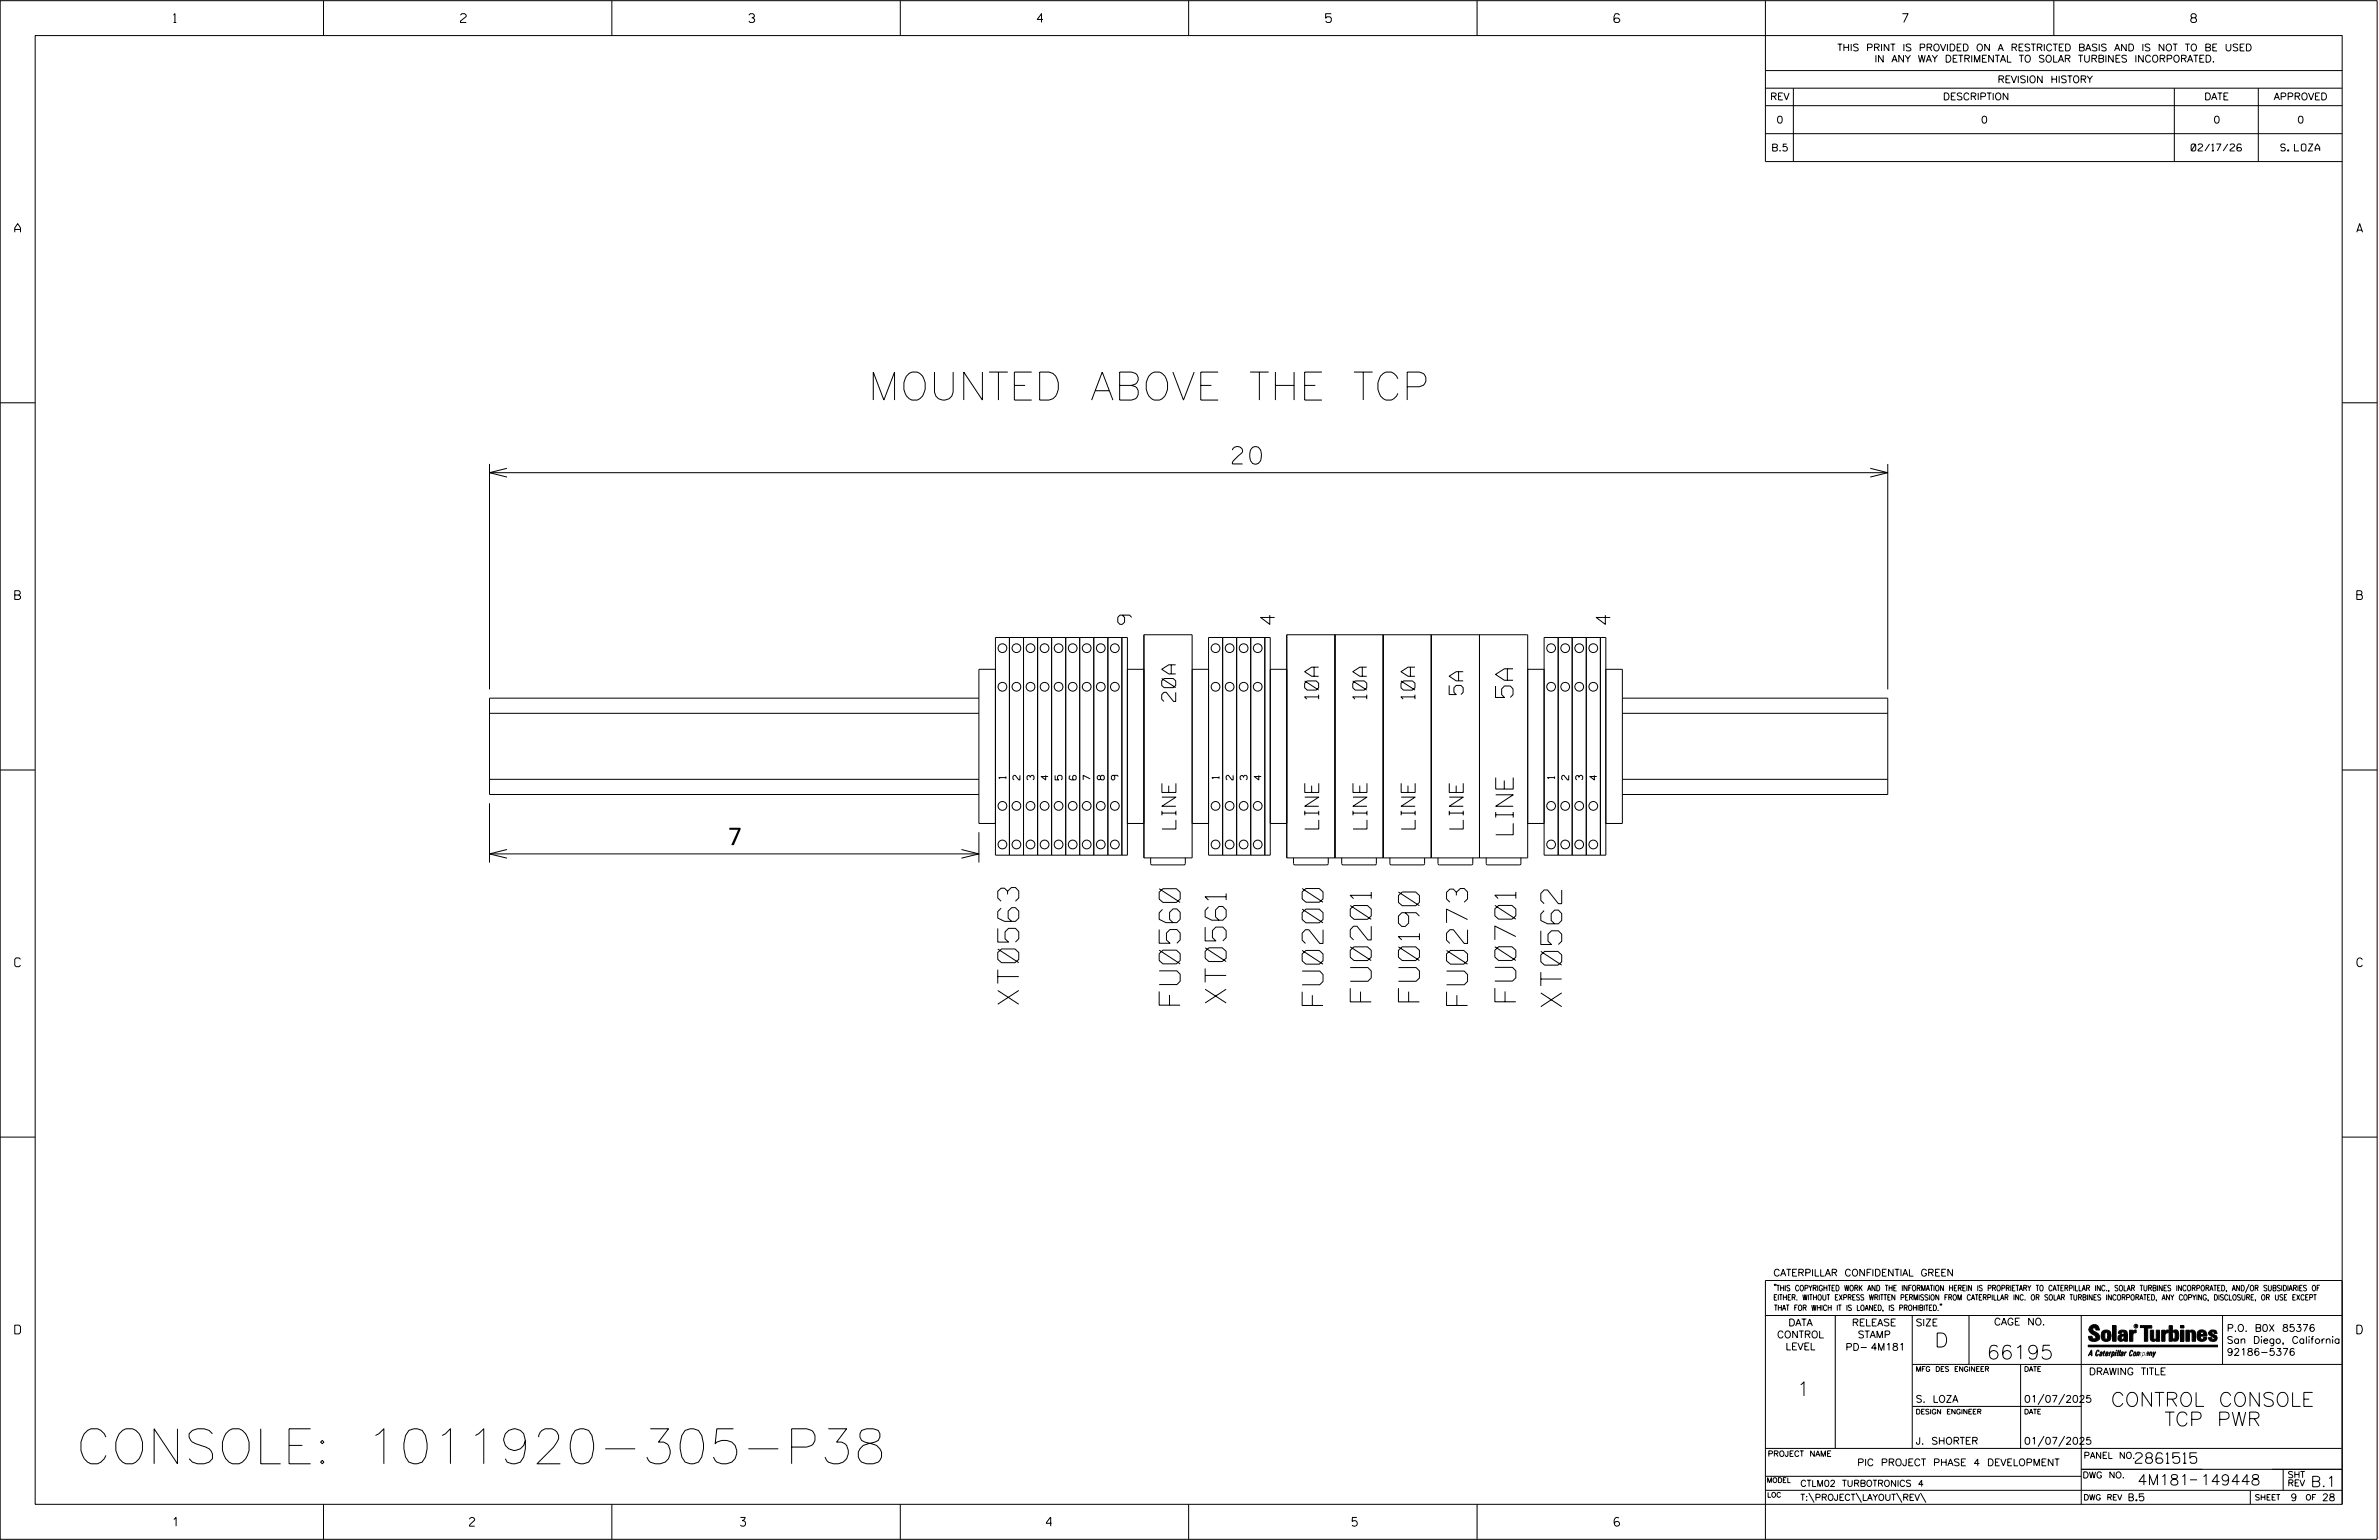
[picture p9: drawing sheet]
<svg xmlns="http://www.w3.org/2000/svg" width="864mm" height="559mm" viewBox="0 0 864 559" stroke-linecap="round" stroke-linejoin="round" font-family="sans-serif">
<defs><g id="words">
<text font-size="12.7" x="27.6" y="531.1">CONSOLE: 1011920-305-P38</text>
<text font-size="10.2" x="315.1" y="145.2">MOUNTED ABOVE THE TCP</text>
<g font-size="7.6">
<text x="369.8" y="364.4" transform="rotate(-90 369.8 364.4)">XT0563</text>
<text x="428.4" y="364.7" transform="rotate(-90 428.4 364.7)">FU0560</text>
<text x="445.1" y="363.9" transform="rotate(-90 445.1 363.9)">XT0561</text>
<text x="480.3" y="364.8" transform="rotate(-90 480.3 364.8)">FU0200</text>
<text x="497.8" y="363.5" transform="rotate(-90 497.8 363.5)">FU0201</text>
<text x="515.3" y="363.5" transform="rotate(-90 515.3 363.5)">FU0190</text>
<text x="532.7" y="364.8" transform="rotate(-90 532.7 364.8)">FU0273</text>
<text x="550.2" y="363.5" transform="rotate(-90 550.2 363.5)">FU0701</text>
<text x="566.9" y="365.3" transform="rotate(-90 566.9 365.3)">XT0562</text>
</g>
<g font-size="6.3">
<text x="447.4" y="168.4">20</text>
<text x="549.2" y="253.1" transform="rotate(-90 549.2 253.1)">5A</text>
<text x="549.3" y="302.9" transform="rotate(-90 549.3 302.9)">LINE</text>
<text x="264.2" y="306.7">7</text>
</g>
<g font-size="5.1">
<text x="410.8" y="226.5" transform="rotate(-90 410.8 226.5)">9</text>
<text x="462.7" y="226.5" transform="rotate(-90 462.7 226.5)">4</text>
<text x="584.5" y="226.5" transform="rotate(-90 584.5 226.5)">4</text>
<text x="426.8" y="254.5" transform="rotate(-90 426.8 254.5)">20A</text>
<text x="478.7" y="253.7" transform="rotate(-90 478.7 253.7)">10A</text>
<text x="496.2" y="253.7" transform="rotate(-90 496.2 253.7)">10A</text>
<text x="513.6" y="253.7" transform="rotate(-90 513.6 253.7)">10A</text>
<text x="531.1" y="252" transform="rotate(-90 531.1 252)">5A</text>
<text x="426.9" y="300.8" transform="rotate(-90 426.9 300.8)">LINE</text>
<text x="478.7" y="300.8" transform="rotate(-90 478.7 300.8)">LINE</text>
<text x="496.2" y="300.8" transform="rotate(-90 496.2 300.8)">LINE</text>
<text x="513.7" y="300.8" transform="rotate(-90 513.7 300.8)">LINE</text>
<text x="531.2" y="300.8" transform="rotate(-90 531.2 300.8)">LINE</text>
<text x="702.3" y="488.8">D</text>
<text x="721.2" y="493.2">66195</text>
<text x="652.2" y="506.5">1</text>
<text x="766.3" y="510.3">CONTROL CONSOLE</text>
<text x="785.7" y="517.4">TCP PWR</text>
</g>
<g font-size="3.8">
<text x="775.1" y="531">2861515</text>
<text x="775.9" y="538.9">4M181</text>
<text x="798.8" y="538.9">149448</text>
<text x="838.8" y="539.5">B.1</text>
</g>
<g font-size="3.2">
<text x="63" y="8.2">1</text>
<text x="167.2" y="8.2">2</text>
<text x="271.8" y="8.2">3</text>
<text x="376.5" y="8.2">4</text>
<text x="481.2" y="8.2">5</text>
<text x="690.6" y="8.2">7</text>
<text x="795.3" y="8.2">8</text>
<text x="5.4" y="84.3">A</text>
<text x="855.5" y="84.3">A</text>
<text x="5.4" y="217.5">B</text>
<text x="855.6" y="217.5">B</text>
<text x="5.4" y="350.8">C</text>
<text x="855.6" y="350.8">C</text>
<text x="5.4" y="484">D</text>
<text x="855.6" y="484">D</text>
<text x="62.8" y="553.8">1</text>
<text x="170.4" y="553.8">2</text>
<text x="268.8" y="553.8">3</text>
<text x="379.8" y="553.8">4</text>
<text x="490.8" y="553.8">5</text>
<text x="585.9" y="553.8">6</text>
</g>
<g font-size="2.5">
<text x="666.9" y="18.5">THIS PRINT IS PROVIDED ON A RESTRICTED BASIS AND IS NOT TO BE USED</text>
<text x="680.5" y="22.6">IN ANY WAY DETRIMENTAL TO SOLAR TURBINES INCORPORATED.</text>
<text x="725.1" y="30">REVISION HISTORY</text>
<text x="642.6" y="36.3">REV</text>
<text x="705.3" y="36.3">DESCRIPTION</text>
<text x="800.2" y="36.3">DATE</text>
<text x="825.4" y="36.3">APPROVED</text>
<text x="644.9" y="44.7">0</text>
<text x="719.1" y="44.7">0</text>
<text x="803.5" y="44.7">0</text>
<text x="834" y="44.7">0</text>
<text x="643" y="54.8">B.5</text>
<text x="795.4" y="54.8">02/17/26</text>
<text x="827.9" y="54.8">S. LOZA</text>
<text x="365.2" y="282.6" transform="rotate(-90 365.2 282.6)">1</text>
<text x="370.3" y="283" transform="rotate(-90 370.3 283)">2</text>
<text x="375.4" y="283" transform="rotate(-90 375.4 283)">3</text>
<text x="380.5" y="283" transform="rotate(-90 380.5 283)">4</text>
<text x="385.6" y="283" transform="rotate(-90 385.6 283)">5</text>
<text x="390.7" y="283" transform="rotate(-90 390.7 283)">6</text>
<text x="395.8" y="283" transform="rotate(-90 395.8 283)">7</text>
<text x="400.9" y="283" transform="rotate(-90 400.9 283)">8</text>
<text x="406" y="283" transform="rotate(-90 406 283)">9</text>
<text x="442.5" y="282.6" transform="rotate(-90 442.5 282.6)">1</text>
<text x="447.6" y="283" transform="rotate(-90 447.6 283)">2</text>
<text x="452.7" y="283" transform="rotate(-90 452.7 283)">3</text>
<text x="457.8" y="283" transform="rotate(-90 457.8 283)">4</text>
<text x="564.3" y="282.6" transform="rotate(-90 564.3 282.6)">1</text>
<text x="569.4" y="283" transform="rotate(-90 569.4 283)">2</text>
<text x="574.5" y="283" transform="rotate(-90 574.5 283)">3</text>
<text x="579.6" y="283" transform="rotate(-90 579.6 283)">4</text>
<text x="643.8" y="463">CATERPILLAR CONFIDENTIAL GREEN</text>
<text x="645.1" y="485.5">CONTROL</text>
<text x="649.2" y="481.1">DATA</text>
<text x="672.3" y="481.1">RELEASE</text>
<text x="674.4" y="485.5">STAMP</text>
<text x="695.4" y="481.1">SIZE</text>
<text x="723.8" y="480.8">CAGE NO.</text>
<text x="808.4" y="483.1">P.O. B0X 85376</text>
<text x="648.2" y="489.8">LEVEL</text>
<text x="669.9" y="490">PD- 4M181</text>
<text x="808.4" y="487.5">San Diego, California</text>
<text x="808.4" y="491.8">92186-5376</text>
<text x="758.3" y="498.9">DRAWING TITLE</text>
<text x="695.4" y="508.9">S. LOZA</text>
<text x="734.8" y="508.9">01/07/2025</text>
<text x="695.4" y="524.1">J. SHORTER</text>
<text x="734.8" y="524.1">01/07/2025</text>
<text x="674.2" y="531.9">PIC PROJECT PHASE 4 DEVELOPMENT</text>
<text x="772.8" y="544.6">B.5</text>
<text x="831.5" y="544.6">9</text>
<text x="842.9" y="544.6">28</text>
</g>
<g font-size="2.3">
<text x="756.4" y="529.2">PANEL NO.</text>
<text x="653.5" y="539.4">CTLM02 TURBOTRONICS 4</text>
<text x="756" y="536.3">DWG NO.</text>
<text x="830.4" y="539.3">REV</text>
<text x="830.4" y="536.2">SHT</text>
<text x="653.5" y="544.5">T:\PROJECT\LAYOUT\REV\</text>
</g>
<g font-size="2">
<text x="643.8" y="468.4">&quot;THIS COPYRIGHTED WORK AND THE INFORMATION HEREIN IS PROPRIETARY TO CATERPILLAR INC., SOLAR TURBINES INCORPORATED, AND/OR SUBSIDIARIES OF</text>
<text x="643.8" y="471.8">EITHER. WITHOUT EXPRESS WRITTEN PERMISSION FROM CATERPILLAR INC. OR SOLAR TURBINES INCORPORATED, ANY COPYING, DISCLOSURE, OR USE EXCEPT</text>
<text x="644" y="475.6">THAT FOR WHICH IT IS LOANED, IS PROHIBITED.&quot;</text>
<text x="641.7" y="528.5">PROJECT NAME</text>
<text x="756.3" y="544.3">DWG REV</text>
<text x="818.5" y="544.3">SHEET</text>
<text x="836.9" y="544.3">OF</text>
</g>
<g font-size="1.8">
<text x="695.4" y="497.6">MFG DES ENGINEER</text>
<text x="734.8" y="497.6">DATE</text>
<text x="695.4" y="513.1">DESIGN ENGINEER</text>
<text x="734.8" y="513.1">DATE</text>
<text x="641.3" y="538">MODEL</text>
<text x="641.5" y="543.3">LOC</text>
</g>
<text font-size=".9" x="775.1" y="481.7">R</text>
</g></defs>
<g fill="none" stroke="#000" stroke-width=".36">
<path d="M.1 .2h862.8v558.4h-862.8zM12.8 12.9h837.4v533h-837.4zM117.4 .2v12.7M222.1 .2v12.7M326.8 .2v12.7M431.5 .2v12.7M536.2 .2v12.7M587.9 5.5l-.5-.5h-1l-.5 1v1.7l.5 .4h1l.6-.4v-.6l-.6-.5h-1l-.5 .5M640.9 .2v58.4h209.3M745.6 .2v12.7M640.9 25.6h209.3M640.9 32h209.3"/>
<path d="M640.9 38.3h209.3M651 32v26.6M789.3 32v26.6M819.8 32v26.6M640.9 48.5h209.3M.1 146.2h12.7M850.2 146.2h12.7M177.7 168.3v81.9M177.7 171.5h507.6M184 169.9l-6.3 1.6 6.3 1.6M678.9 169.9l6.4 1.6-6.4 1.6M685.3 168.3v81.9"/>
<path d="M361.4 231.3h47.9v79h-47.9zM366.4 231.3v79M371.5 231.3v79M376.7 231.3v79M381.7 231.3v79M386.9 231.3v79M391.9 231.3v79M397.1 231.3v79M402.2 231.3v79M407.2 231.3v79M415.3 230.3h17.5v81h-17.5zM438.7 231.3h22.4v79h-22.4z"/>
<path d="M443.8 231.3v79M448.9 231.3v79M454 231.3v79M459.1 231.3v79M467.1 230.3h87.5v81h-87.5zM484.6 230.3v81M502.1 230.3v81M519.6 230.3v81M537.1 230.3v81M560.5 231.3h22.4v79h-22.4zM565.6 231.3v79M570.7 231.3v79"/>
<path d="M575.8 231.3v79M581 231.3v79M177.7 258.8h177.7M355.4 253.3h-177.7v35h177.7M361.4 242.9h-6v55.9h6M409.3 242.9h6M432.8 242.9h5.9M461.1 242.9h6M554.6 242.9h5.9M582.9 242.9h6v55.9h-6M588.9 253.3h96.4v35h-96.4M588.9 258.8h96.4"/>
<path d="M.1 279.4h12.7M850.2 279.4h12.7M177.7 291.5v21.5M177.7 282.8h177.7M409.3 298.8h6M432.8 298.8h5.9M461.1 298.8h6M554.6 298.8h5.9M588.9 282.8h96.4M177.7 309.8h177.7M184 308.3l-6.3 1.5 6.3 1.6M349 308.3l6.4 1.5-6.4 1.6"/>
<path d="M355.4 302v11M417.7 311.3v2l.5 .5h11.6l.5-.5v-2M469.5 311.3v2l.6 .5h11.5l.6-.5v-2M487 311.3v2l.5 .5h11.6l.5-.5v-2M504.5 311.3v2l.5 .5h11.6l.5-.5v-2M522 311.3v2l.5 .5h11.6l.5-.5v-2M539.5 311.3v2l.5 .5h11.6l.5-.5v-2M.1 412.6h12.7M850.2 412.6h12.7M640.9 477.3h209.3M644.2 466.1l-.1 .4M644.7 466.1l-.2 .4"/>
<path d="M666.2 477.3v48.3M694.2 477.3v48.3M704.4 473.3l-.1 .4M704.8 473.3l-.1 .4M714.8 477.3v17.8M755.5 477.3v68.6M806.8 477.3v17.8M816.5 466l-1.4 3.1M850.2 464.6h-209.3v94M850.2 464.8v81.1M694.2 495.1h156M733.5 495.1v30.5"/>
<path d="M758.6 481.4a2.02 2.02 0 0 1 3.1-.1l.5 1.3h-1.3l-.2-.6-.4-.2-.6 .1-.1 .4 .4 .7a2.46 2.46 0 0 1 2.2 2.9 2.83 2.83 0 0 1-3.8 .3l-.3-1.3h1.3l.2 .7 .6 .3 .5-.2 .2-.5-.4-.6-1.9-1.2-.4-.9zM759.2 491.3h-.7l.7-1.2v1.9h.2l-.1-2.1-1.3 2.1 .5-.5h.7M761.3 490l.3-.2 .4 .3-.1 .3-.3-.4-.4 .3-.3 1.6h.4l.4-.5-.3 .6-.4 .1-.3-.4zM762.6 490.6l.5-.1-.1 1.4h-.9a.74 .74 0 0 1 .9-.8l-.3 .7-.5 .1 .2-.5 .6-.2v-.5l-.7 .2zM763 483.2a2.17 2.17 0 0 1 3.1 0l.3 1.4-.3 1.5a2.17 2.17 0 0 1-3.1 0l-.3-1.5zM763.6 490.5l.4-.4 .2 .6h-.3l-.3 .9 .2 .4-.3-.1zM764.1 483.7l.5-.4 .4 .3v2.2l-.4 .2-.5-.2zM764.6 491.1l.6 .2v-.7l-.4-.1-.4 .6-.1 .8h.6M764.6 491.1l-.1 .8h.4M764.6 482.6v.8M764.8 490.7l.4 .1v.3h-.6zM765 491.5l-.1 .4z"/>
<path d="M766 490.5l-.5 1.5zM766 490.8l.4-.3-.4 .4M766.9 481h1.3v5.7h-1.3zM767 490.8l.5 .1-.3 .8-.4 .2zM767.3 490.5h-.5l-.5 2M767.3 490.5a.8 .8 0 0 1 .2 1 .8 .8 0 0 1-.9 .4l-.1 .6M767.3 490.5l-.1 .2M768.1 490.5l-.4 1.5zM768.2 489.9h.3l-.1 .2h-.2zM769 489.9l-.5 2.1zM769.7 489.9l-.6 2.1zM770.1 491.4l.5-.3-.5 .8z"/>
<path d="M770.4 491.9h.1M770.6 491.1l.1-.4-.7 .2 .1-.3 .6-.1 .2 .3-.5 1.1M770.6 491.1a.74 .74 0 0 0-.8 .8h.6M771 484.8h-.7l-.3 .6 .4 .7 .5-.3 .1-2.4h-.8l-.1 .4h-1.2a1.71 1.71 0 0 1 1.8-1.3 1.71 1.71 0 0 1 1.6 1.4v2.8h-1.1l-.1-.6M771 484.2l-1.5 .1a1.41 1.41 0 0 0 0 2.4l.5 .1 1.1-.7M771.2 486.1h-.1M771.4 490.5l.1 .3 .4-.3-.9 1.5zM771.5 490.8h.1M773 482.7h1.2v.5l.5-.5 .7-.1v1h-.6l-.5 .4-.1 2.7h-1.2zM773.3 490.3l.6-.4 .4 .2-.1 .4-.3-.4a1.28 1.28 0 0 0-.5 1.8l.6-.4-.1 .4-.8 .1zM774.7 490.8l.5-.3a.88 .88 0 0 1 .2 .9 .88 .88 0 0 1-.7 .7l-.2-.2zM774.8 490.9h.5l-.3 1h-.3l-.2-.2z"/>
<path d="M775.2 490.5l-.1 .2M776.8 481h4.3v.9h-1.5v4.8h-1.3M776.8 490.6l-.8 .2v-.3l-.4 1.5 .8-1.3v1.3l.3-1.2M779.3 491.1h.4M779.6 490.5h.3l-.3 1.4M779.6 490.7h.2l-.1 .4M779.7 491.1l-.1 .4M779.7 491.1l-.4 .2M780.1 492l.4-1.5 .1 .3 .3-.3 .3 .2-.3 1.3v-1.3l-.7 1.3M780.6 482.7h1.2v2.7l.1 .4 .4 .3 .4-.7v-2.7h1.2l.1 4h-1.3v-.5l-1.1 .6-.7-.3-.3-.7zM781.6 492.5l1-2-.8 1.3-.2-1.3-.2 2M784.7 482.7h1.2v.5l.5-.5 .7-.1v1h-.5l-.6 .4-.1 2.7h-1.2z"/>
<path d="M787.4 481h1.2v2a1.4 1.4 0 0 1 2.2 .2l.1 1.4-.4 1.9-1.5 .1-.4-.5v-1l.5 .9 .5-.3v-2.1l-.5-.4-.5 .7v2.8h-1.2zM791.5 482.7h1.3v4h-1.3zM791.5 481h1.3v.9h-1.3zM793.5 482.7h1.3v.4l.7-.5 1.1 .2 .4 .6v3.3h-1.2l-.3-3.4-.7 .2v3.2h-1.3zM794.8 483.1h.1M797.7 483.2a1.92 1.92 0 0 1 2.4-.5 1.92 1.92 0 0 1 1 2.1h-2.3v.8l.6 .5 .5-.3v-.5h1.2a1.83 1.83 0 0 1-2.1 1.4 1.83 1.83 0 0 1-1.5-2.1zM798.8 484.2v.6M799.1 483.4h.6l.2 .8h-1.1zM804.6 482.9a1.84 1.84 0 0 0-2.9 .8 3.3 3.3 0 0 0 2.2 1.9l-.5 .5-.4-.3-.1-.4h-1.2l.1 .6a1.92 1.92 0 0 0 2.9 .4M804.9 483.8h-1.2l-.2-.6-.5 .1-.1 .3 .1 .3 1.8 .9M805.1 488.1h-47.1v.6h47.1M694.2 510.3h61.3"/>
<path d="M742 505.8l-2.2 3.9M749.5 505.8l-2.2 3.9M640.9 525.6h209.2M640.9 535.7h114.6M742 521.1l-2.2 3.8M749.5 521.1l-2.2 3.8M755.5 533.2h94.7M795 537h2.6M828.8 533.2v7.6M117.4 545.9v12.7M222.1 545.9v12.7M326.8 545.9v12.7"/>
<path d="M431.5 545.9v12.7M536.2 545.9v12.7M640.9 540.8h209.3M656.6 541.7l2 3.5M673.8 541.7l1.9 3.5M688.4 541.7l2 3.5M697.2 541.7l1.9 3.5M816.9 541v4.9"/>
<circle cx="363.9" cy="235.2" r="1.59"/>
<circle cx="369" cy="235.2" r="1.59"/>
<circle cx="374.1" cy="235.2" r="1.59"/>
<circle cx="379.2" cy="235.2" r="1.58"/>
<circle cx="384.3" cy="235.2" r="1.59"/>
<circle cx="389.4" cy="235.2" r="1.59"/>
<circle cx="394.5" cy="235.2" r="1.59"/>
<circle cx="399.6" cy="235.2" r="1.59"/>
<circle cx="404.7" cy="235.2" r="1.58"/>
<circle cx="441.3" cy="235.2" r="1.59"/>
<circle cx="446.4" cy="235.2" r="1.59"/>
<circle cx="451.5" cy="235.2" r="1.59"/>
<circle cx="456.6" cy="235.2" r="1.59"/>
<circle cx="563.1" cy="235.2" r="1.59"/>
<circle cx="568.2" cy="235.2" r="1.59"/>
<circle cx="573.3" cy="235.2" r="1.59"/>
<circle cx="578.4" cy="235.2" r="1.59"/>
<circle cx="363.9" cy="249.2" r="1.59"/>
<circle cx="369" cy="249.2" r="1.59"/>
<circle cx="374.1" cy="249.2" r="1.59"/>
<circle cx="379.2" cy="249.2" r="1.58"/>
<circle cx="384.3" cy="249.2" r="1.59"/>
<circle cx="389.4" cy="249.2" r="1.59"/>
<circle cx="394.5" cy="249.2" r="1.59"/>
<circle cx="399.6" cy="249.2" r="1.59"/>
<circle cx="404.7" cy="249.2" r="1.58"/>
<circle cx="441.3" cy="249.2" r="1.59"/>
<circle cx="446.4" cy="249.2" r="1.59"/>
<circle cx="451.5" cy="249.2" r="1.59"/>
<circle cx="456.6" cy="249.2" r="1.59"/>
<circle cx="563.1" cy="249.2" r="1.59"/>
<circle cx="568.2" cy="249.2" r="1.59"/>
<circle cx="573.3" cy="249.2" r="1.59"/>
<circle cx="578.4" cy="249.2" r="1.59"/>
<circle cx="363.9" cy="292.4" r="1.59"/>
<circle cx="369" cy="292.4" r="1.59"/>
<circle cx="374.1" cy="292.4" r="1.59"/>
<circle cx="379.2" cy="292.4" r="1.59"/>
<circle cx="384.3" cy="292.4" r="1.59"/>
<circle cx="389.4" cy="292.4" r="1.59"/>
<circle cx="394.5" cy="292.4" r="1.59"/>
<circle cx="399.6" cy="292.4" r="1.59"/>
<circle cx="404.7" cy="292.4" r="1.59"/>
<circle cx="441.3" cy="292.4" r="1.59"/>
<circle cx="446.4" cy="292.4" r="1.59"/>
<circle cx="451.5" cy="292.4" r="1.59"/>
<circle cx="456.6" cy="292.4" r="1.59"/>
<circle cx="563.1" cy="292.4" r="1.59"/>
<circle cx="568.2" cy="292.4" r="1.59"/>
<circle cx="573.3" cy="292.4" r="1.59"/>
<circle cx="578.4" cy="292.4" r="1.59"/>
<circle cx="363.9" cy="306.4" r="1.59"/>
<circle cx="369" cy="306.4" r="1.59"/>
<circle cx="374.1" cy="306.4" r="1.59"/>
<circle cx="379.2" cy="306.4" r="1.59"/>
<circle cx="384.3" cy="306.4" r="1.59"/>
<circle cx="389.4" cy="306.4" r="1.59"/>
<circle cx="394.5" cy="306.4" r="1.59"/>
<circle cx="399.6" cy="306.4" r="1.59"/>
<circle cx="404.7" cy="306.4" r="1.59"/>
<circle cx="441.3" cy="306.4" r="1.59"/>
<circle cx="446.4" cy="306.4" r="1.59"/>
<circle cx="451.5" cy="306.4" r="1.59"/>
<circle cx="456.6" cy="306.4" r="1.59"/>
<circle cx="563.1" cy="306.4" r="1.59"/>
<circle cx="568.2" cy="306.4" r="1.59"/>
<circle cx="573.3" cy="306.4" r="1.59"/>
<circle cx="578.4" cy="306.4" r="1.59"/>
<circle cx="775.4" cy="481.2" r=".69"/>
</g>
<g fill="#000">
<path d="M768.1 490.5l-.4 1.5zM768.2 489.9h.3l-.1 .2h-.2zM769 489.9l-.5 2.1zM769.7 489.9l-.6 2.1zM791.5 481h1.3v.9h-1.3zM791.5 482.7h1.3v4h-1.3zM758 488.1h47.1v.6h-47.1z"/>
<path d="M759.2 489.9l-1.2 2.1 .5-.5h.7v.5h.2zM759.2 490.1v1.2h-.7z" fill-rule="evenodd"/>
<path d="M758.6 481.4a2.02 2.02 0 0 1 3.1-.1l.5 1.3h-1.3l-.2-.6-.4-.2-.6 .1-.1 .4 .4 .7a2.46 2.46 0 0 1 2.2 2.9 2.83 2.83 0 0 1-3.8 .3l-.3-1.3h1.3l.2 .7 .6 .3 .5-.2 .2-.5-.4-.6-1.9-1.2-.4-.9z" fill-rule="evenodd"/>
<path d="M761.3 490l.3-.2 .4 .3-.1 .3-.3-.4-.4 .3-.3 1.6h.4l.4-.5-.3 .6-.4 .1-.3-.4z" fill-rule="evenodd"/>
<path d="M762.6 490.6l.5-.1-.1 1.4h-.9a.74 .74 0 0 1 .9-.8l-.6 .3-.2 .5 .5-.1 .3-.6v-.5l-.7 .2z" fill-rule="evenodd"/>
<path d="M763.6 490.5l.4-.4 .2 .6h-.3l-.3 .9 .2 .4-.3-.1z" fill-rule="evenodd"/>
<path d="M764.8 490.5l.5 .3-.1 .5h-.6l.6-.2v-.3l-.4-.1-.3 1.2h.4l.3-.4-.6 .6-.3-.2v-.4z" fill-rule="evenodd"/>
<path d="M763 483.2a2.17 2.17 0 0 1 3.1 0l.3 1.4-.3 1.5a2.17 2.17 0 0 1-3.1 0l-.3-1.5zM764.1 483.7v2.1l.5 .2 .4-.2v-2.2l-.4-.3z" fill-rule="evenodd"/>
<path d="M766 490.5v.3l.4-.1-.4 .2-.5 1.1z" fill-rule="evenodd"/>
<path d="M766.8 490.5l-.5 2 .3-.6a.71 .71 0 0 0 .9-.5 .71 .71 0 0 0-.4-.9zM767 490.8l.5 .1-.3 .8-.4 .2z" fill-rule="evenodd"/>
<path d="M766.9 481h1.3v5.7h-1.3z" fill-rule="evenodd"/>
<path d="M770.1 490.6l.6-.1 .2 .3-.4 1.2-.5 .1-.2-.5 .3-.5h.5l-.7 .5v.3l.4-.1 .4-.9-.5-.2-.2 .2z" fill-rule="evenodd"/>
<path d="M769.4 482.8l-.5 1h1.2l.1-.4h.8v.8l-1.5 .1a1.41 1.41 0 0 0 0 2.4l.5 .1 1.1-.7 .1 .6h1.1v-2.8a1.79 1.79 0 0 0-2.4-1.2zM770.3 484.8h.7l-.1 1-.5 .3-.4-.7z" fill-rule="evenodd"/>
<path d="M771.4 490.5l.1 .3 .4-.3-.9 1.5z" fill-rule="evenodd"/>
<path d="M773 482.7h1.2v.5l.5-.5 .7-.1v1h-.6l-.5 .4-.1 2.7h-1.2z" fill-rule="evenodd"/>
<path d="M773.3 490.3l.6-.4 .4 .2-.1 .4-.3-.4a1.28 1.28 0 0 0-.5 1.8l.6-.4-.3 .5h-.6z" fill-rule="evenodd"/>
<path d="M774.7 490.8l-.2 1.1h.7a.96 .96 0 0 0 0-1.4zM774.8 490.9h.5l-.1 .6-.5 .4-.2-.2z" fill-rule="evenodd"/>
<path d="M776 490.5v.3l.4-.3 .2 .3 .7-.2-.3 1.4v-1.3l-.6 1.3v-1.3l-.8 1.3z" fill-rule="evenodd"/>
<path d="M776.8 481h4.3v.9h-1.5v4.8h-1.3v-4.8h-1.5z" fill-rule="evenodd"/>
<path d="M777.9 490.5l-.5 2 .3-.6a.71 .71 0 0 0 .9-.5 .71 .71 0 0 0-.4-.9zM778.1 490.8l.3-.1 .1 .4-.5 .8-.2-.5z" fill-rule="evenodd"/>
<path d="M779.3 490.6l.6-.1-.3 1.5-.7-.1a.67 .67 0 0 1 .8-.8l-.6 .3-.1 .5 .4-.1 .4-.9-.4-.2-.3 .2z" fill-rule="evenodd"/>
<path d="M780.5 490.5l.1 .3 .3-.3 .3 .2-.3 1.3v-1.3l-.8 1.3z" fill-rule="evenodd"/>
<path d="M780.6 482.7h1.2v2.7l.1 .4 .4 .3 .4-.7v-2.7h1.2l.1 4h-1.3v-.5l-1.1 .6-.7-.3-.3-.7z" fill-rule="evenodd"/>
<path d="M781.6 490.5l.2 1.3 .8-1.3-1.2 2z" fill-rule="evenodd"/>
<path d="M784.7 482.7h1.2v.5l.5-.5 .7-.1v1h-.5l-.6 .4-.1 2.7h-1.2z" fill-rule="evenodd"/>
<path d="M787.4 481h1.2v2a1.4 1.4 0 0 1 2.2 .2l.1 1.4-.4 1.9-1.5 .1-.4-.5v-1l.5 .9 .5-.3v-2.1l-.5-.4-.5 .7v2.8h-1.2z" fill-rule="evenodd"/>
<path d="M793.5 482.7h1.3v.4a1.29 1.29 0 0 1 2.2 .3v3.3h-1.2l-.3-3.4-.7 .2v3.2h-1.3z" fill-rule="evenodd"/>
<path d="M797.7 483.2a1.92 1.92 0 0 1 2.4-.5 1.92 1.92 0 0 1 1 2.1h-2.3v.8l.6 .5 .5-.3v-.5h1.2a1.83 1.83 0 0 1-2.1 1.4 1.83 1.83 0 0 1-1.5-2.1zM799.1 483.4l-.3 .8h1.1l-.2-.8z" fill-rule="evenodd"/>
<path d="M801.9 483.2a1.94 1.94 0 0 1 3 .1v.5h-1.2l-.2-.6-.5 .1-.1 .3 .1 .3 1.8 .9a1.2 1.2 0 0 1 .1 1.3 1.2 1.2 0 0 1-1.2 .7l-1.6-.4-.4-1h1.2l.1 .4 .4 .3 .5-.5a3.3 3.3 0 0 1-2.2-1.9z" fill-rule="evenodd"/>
<circle cx="761.4" cy="492" r=".07"/>
<circle cx="762.2" cy="485.1" r=".07"/>
<circle cx="769.3" cy="492" r=".07"/>
<circle cx="773.1" cy="486.7" r=".07"/>
<circle cx="791.5" cy="486.7" r=".07"/>
<circle cx="791.5" cy="481" r=".07"/>
<circle cx="794.8" cy="486.7" r=".07"/>
</g>
<use href="#words"/>
</svg>
